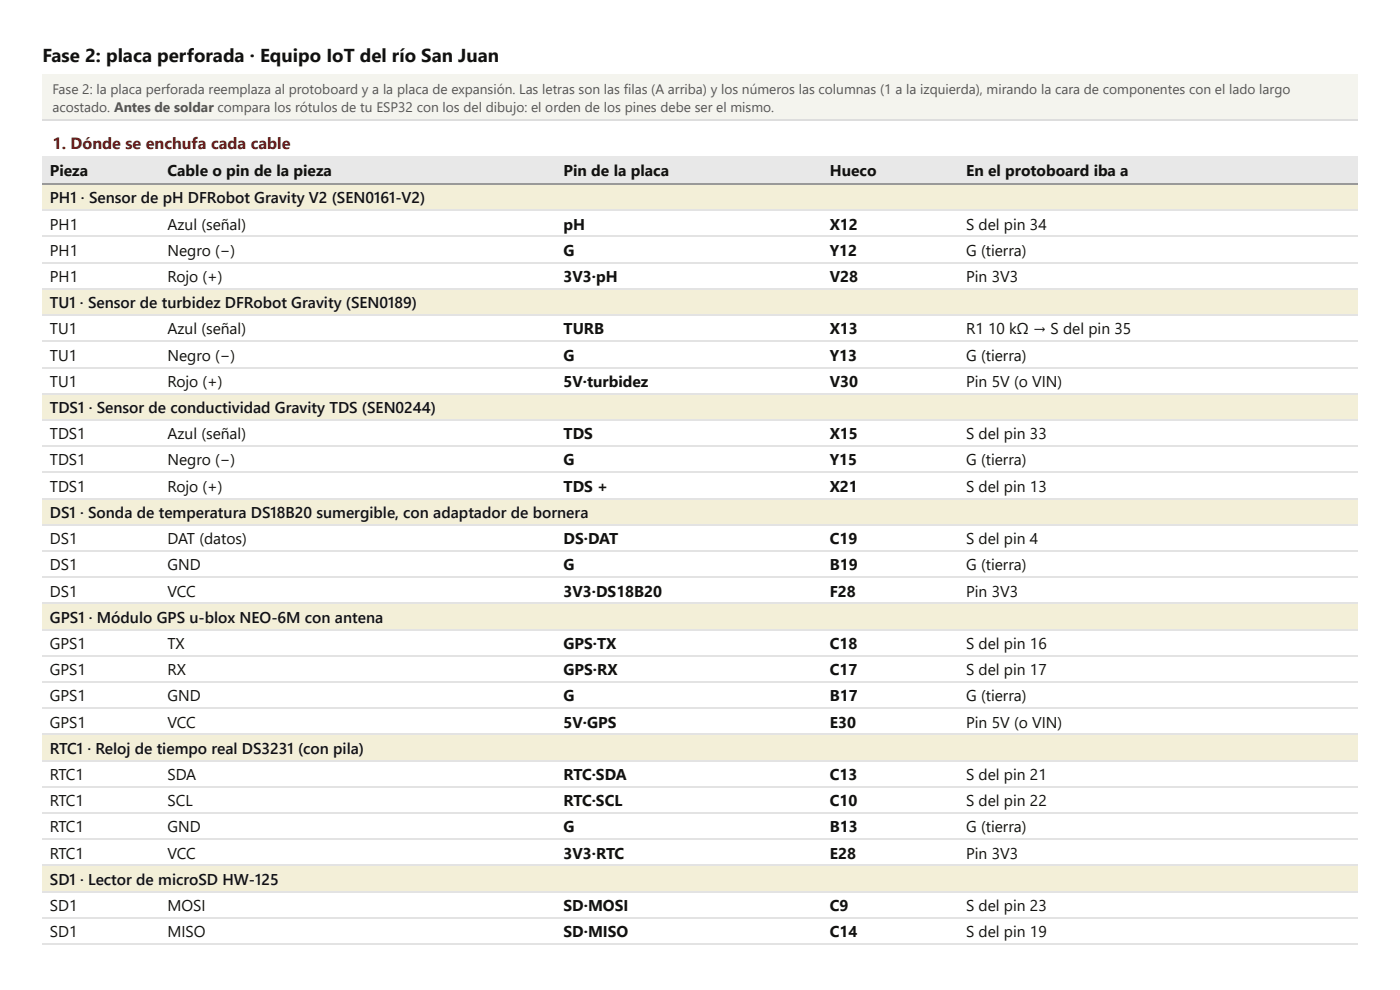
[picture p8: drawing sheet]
<svg xmlns="http://www.w3.org/2000/svg" width="297mm" height="210mm" viewBox="0 0 297 210" stroke-linecap="round" stroke-linejoin="round" font-family="sans-serif">
<defs><g id="words">
<text font-size="4" fill="#111" x="9" y="13.2">Fase 2: placa perforada · Equipo IoT del río San Juan</text>
<text font-size="3.4" fill="#7d1414" x="11.1" y="31.5">1. Dónde se enchufa cada cable</text>
<g font-size="3.3" fill="#111">
<text x="10.6" y="37.3">Pieza</text>
<text x="35.5" y="37.3">Cable o pin de la pieza</text>
<text x="119.6" y="37.3">Pin de la placa</text>
<text x="176" y="37.3">Hueco</text>
<text x="205" y="37.3">En el protoboard iba a</text>
<text x="10.6" y="43.1">PH1 · Sensor de pH DFRobot Gravity V2 (SEN0161-V2)</text>
<text x="10.6" y="48.7">PH1</text>
<text x="35.5" y="48.7">Azul (señal)</text>
<text x="119.6" y="48.7">pH</text>
<text x="176" y="48.7">X12</text>
<text x="205" y="48.7">S del pin 34</text>
<text x="10.6" y="54.2">PH1</text>
<text x="10.6" y="59.8">PH1</text>
<text x="35.5" y="54.2">Negro (−)</text>
<text x="35.5" y="59.8">Rojo (+)</text>
<text x="119.6" y="54.2">G</text>
<text x="119.6" y="59.8">3V3·pH</text>
<text x="176" y="54.2">Y12</text>
<text x="176" y="59.8">V28</text>
<text x="205" y="54.2">G (tierra)</text>
<text x="205" y="59.8">Pin 3V3</text>
<text x="10.6" y="65.4">TU1 · Sensor de turbidez DFRobot Gravity (SEN0189)</text>
<text x="10.6" y="70.9">TU1</text>
<text x="35.5" y="70.9">Azul (señal)</text>
<text x="119.6" y="70.9">TURB</text>
<text x="176" y="70.9">X13</text>
<text x="205" y="70.9">R1 10 kΩ → S del pin 35</text>
<text x="10.6" y="76.5">TU1</text>
<text x="35.5" y="76.5">Negro (−)</text>
<text x="119.6" y="76.5">G</text>
<text x="176" y="76.5">Y13</text>
<text x="205" y="76.5">G (tierra)</text>
<text x="10.6" y="82">TU1</text>
<text x="35.5" y="82">Rojo (+)</text>
<text x="119.6" y="82">5V·turbidez</text>
<text x="176" y="82">V30</text>
<text x="205" y="82">Pin 5V (o VIN)</text>
<text x="10.6" y="87.6">TDS1 · Sensor de conductividad Gravity TDS (SEN0244)</text>
<text x="10.6" y="93.1">TDS1</text>
<text x="35.5" y="93.1">Azul (señal)</text>
<text x="119.6" y="93.1">TDS</text>
<text x="176" y="93.1">X15</text>
<text x="205" y="93.1">S del pin 33</text>
<text x="10.6" y="98.7">TDS1</text>
<text x="35.5" y="98.7">Negro (−)</text>
<text x="119.6" y="98.7">G</text>
<text x="176" y="98.7">Y15</text>
<text x="205" y="98.7">G (tierra)</text>
<text x="10.6" y="104.2">TDS1</text>
<text x="35.5" y="104.2">Rojo (+)</text>
<text x="119.6" y="104.2">TDS +</text>
<text x="176" y="104.2">X21</text>
<text x="205" y="104.2">S del pin 13</text>
<text x="10.6" y="109.8">DS1 · Sonda de temperatura DS18B20 sumergible, con adaptador de bornera</text>
<text x="10.6" y="115.4">DS1</text>
<text x="35.5" y="115.4">DAT (datos)</text>
<text x="119.6" y="115.4">DS·DAT</text>
<text x="176" y="115.4">C19</text>
<text x="205" y="115.4">S del pin 4</text>
<text x="10.6" y="120.9">DS1</text>
<text x="35.5" y="120.9">GND</text>
<text x="119.6" y="120.9">G</text>
<text x="176" y="120.9">B19</text>
<text x="205" y="120.9">G (tierra)</text>
<text x="10.6" y="126.5">DS1</text>
<text x="35.5" y="126.5">VCC</text>
<text x="119.6" y="126.5">3V3·DS18B20</text>
<text x="176" y="126.5">F28</text>
<text x="205" y="126.5">Pin 3V3</text>
<text x="10.6" y="132">GPS1 · Módulo GPS u-blox NEO-6M con antena</text>
<text x="10.6" y="137.6">GPS1</text>
<text x="35.5" y="137.6">TX</text>
<text x="119.6" y="137.6">GPS·TX</text>
<text x="176" y="137.6">C18</text>
<text x="205" y="137.6">S del pin 16</text>
<text x="10.6" y="143.1">GPS1</text>
<text x="35.5" y="143.1">RX</text>
<text x="119.6" y="143.1">GPS·RX</text>
<text x="176" y="143.1">C17</text>
<text x="205" y="143.1">S del pin 17</text>
<text x="10.6" y="148.7">GPS1</text>
<text x="35.5" y="148.7">GND</text>
<text x="119.6" y="148.7">G</text>
<text x="176" y="148.7">B17</text>
<text x="205" y="148.7">G (tierra)</text>
<text x="10.6" y="154.3">GPS1</text>
<text x="35.5" y="154.3">VCC</text>
<text x="119.6" y="154.3">5V·GPS</text>
<text x="176" y="154.3">E30</text>
<text x="205" y="154.3">Pin 5V (o VIN)</text>
<text x="10.6" y="159.8">RTC1 · Reloj de tiempo real DS3231 (con pila)</text>
<text x="10.6" y="165.4">RTC1</text>
<text x="35.5" y="165.4">SDA</text>
<text x="119.6" y="165.4">RTC·SDA</text>
<text x="176" y="165.4">C13</text>
<text x="205" y="165.4">S del pin 21</text>
<text x="10.6" y="170.9">RTC1</text>
<text x="35.5" y="170.9">SCL</text>
<text x="119.6" y="170.9">RTC·SCL</text>
<text x="176" y="170.9">C10</text>
<text x="205" y="170.9">S del pin 22</text>
<text x="10.6" y="176.5">RTC1</text>
<text x="35.5" y="176.5">GND</text>
<text x="119.6" y="176.5">G</text>
<text x="176" y="176.5">B13</text>
<text x="205" y="176.5">G (tierra)</text>
<text x="10.6" y="182">RTC1</text>
<text x="35.5" y="182">VCC</text>
<text x="119.6" y="182">3V3·RTC</text>
<text x="176" y="182">E28</text>
<text x="205" y="182">Pin 3V3</text>
<text x="10.6" y="187.6">SD1 · Lector de microSD HW-125</text>
<text x="10.6" y="193.1">SD1</text>
<text x="35.5" y="193.1">MOSI</text>
<text x="119.6" y="193.1">SD·MOSI</text>
<text x="176" y="193.1">C9</text>
<text x="205" y="193.1">S del pin 23</text>
<text x="10.6" y="198.7">SD1</text>
<text x="35.5" y="198.7">MISO</text>
<text x="119.6" y="198.7">SD·MISO</text>
<text x="176" y="198.7">C14</text>
<text x="205" y="198.7">S del pin 19</text>
</g>
<g font-size="2.9" fill="#555">
<text x="11.1" y="19.8">Fase 2: la placa perforada reemplaza al protoboard y a la placa de expansión. Las letras son las filas (A arriba) y los números las columnas (1 a la izquierda), mirando la cara de componentes con el lado largo</text>
<text x="11.1" y="23.8">acostado. Antes de soldar compara los rótulos de tu ESP32 con los del dibujo: el orden de los pines debe ser el mismo.</text>
</g>
</g></defs>
<path d="M9 15.9h279v9.8h-279z" fill="#f4f4ee"/>
<path d="M9 25.5h279" fill="none" stroke="#ddd" stroke-width=".26"/>
<g fill="#e8e8e8">
<path d="M9 33.1h24.9v6.1h-24.9z"/>
<path d="M33.9 33.1h84.1v6.1h-84.1z"/>
<path d="M118 33.1h56.4v6.1h-56.4z"/>
<path d="M174.4 33.1h29.1v6.1h-29.1z"/>
<path d="M203.5 33.1h84.5v6.1h-84.5z"/>
</g>
<g fill="#f3efd8">
<path d="M9 39.2h279v5.5h-279z"/>
<path d="M9 61.4h279v5.5h-279z"/>
<path d="M9 83.6h279v5.6h-279z"/>
<path d="M9 105.8h279v5.6h-279z"/>
<path d="M9 128.1h279v5.5h-279z"/>
<path d="M9 155.8h279v5.6h-279z"/>
<path d="M9 183.6h279v5.6h-279z"/>
</g>
<path d="M9 39h279" fill="none" stroke="#999" stroke-width=".26"/>
<g fill="none" stroke="#e3e3e3" stroke-width=".26">
<path d="M9 44.6h279M9 50.1h279M9 55.7h279M9 61.3h279M9 66.8h279M9 72.4h279M9 77.9h279M9 83.5h279M9 89h279M9 94.6h279M9 100.1h279M9 105.7h279"/>
<path d="M9 111.3h279M9 116.8h279M9 122.4h279M9 127.9h279M9 133.5h279M9 139h279M9 144.6h279M9 150.2h279M9 155.7h279M9 161.3h279M9 166.8h279M9 172.4h279"/>
<path d="M9 177.9h279M9 183.5h279M9 189h279M9 194.6h279M9 200.2h279"/>
</g>
<use href="#words"/>
</svg>
